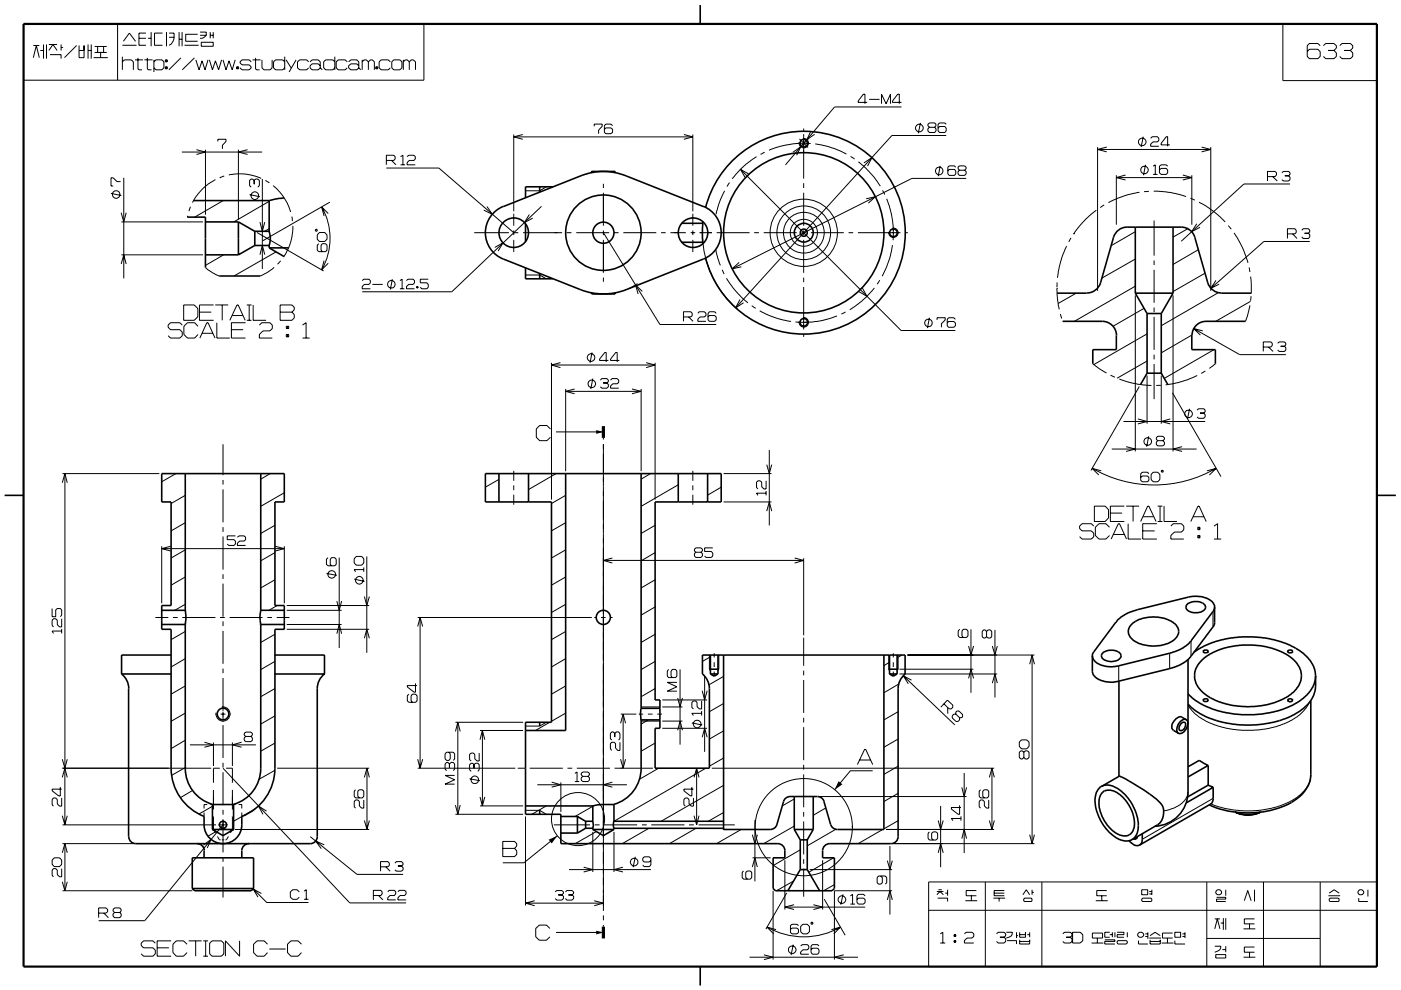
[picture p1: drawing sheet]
<svg xmlns="http://www.w3.org/2000/svg" width="297mm" height="210mm" viewBox="0 0 297 210" stroke-linecap="round" stroke-linejoin="round" font-family="sans-serif">
<g fill="none" stroke="#000" stroke-width=".21">
<path d="M5 5.1h84.9v11.9h-84.9zM7.1 9.6h1.2M7.1 12.2l.6-2.6 .6 2.6M8.5 10.7h.7M9.2 9.4v3M9.9 9.4v3M10.4 9.4h1.7M10.4 10.7l.8-1.3 .9 1.3M10.6 11.6h2.4v.8M13 9.4v1.3M13 10.1h.4M16.2 9.6l-2.5 2.6"/>
<path d="M16.8 10.7h1M16.8 9.6v2.6h1v-2.6M18.7 10.7h.6M18.7 9.4v3M19.3 9.4v3M19.9 12.2h3M20.1 9.9h2.5M20.1 11.1h2.5M20.7 9.9v1.2M21.3 11.1v1.1M22 9.9v1.2M24.9 5.1v11.9"/>
<path d="M25.9 9.6h3M25.9 13.1l.5-.4h1.5l.4 .4v1.7M25.9 12v2.8M26.2 8.8l1.2-1.8 1.3 1.8M28.6 12.7h1.7M29.2 12.3v2.3l.3 .2h.6M29.5 8.1h1.4M30.6 12.7h1.7M30.9 7h-1.4v2.6h1.4M31.2 12.3v2.3l.3 .2h.6M31.4 8.1h.6M32 6.8v3"/>
<path d="M32.6 13.1l.5-.4h1.2l.5 .4v1.3l-.5 .4h-1.2l-.5-.4M32.6 12.7v2.6M34.5 7h-1.7v2.6h1.7M35 12.7h.5v.4h-.5zM35 14.2h.5v.4h-.5zM35.3 12.7v.4M35.3 14.2v.4M35.3 6.8v3M35.9 7h1a2.28 2.28 0 0 1-1 2.6M35.9 7.9h1M38 6.8v3M38 8.3h.6"/>
<path d="M38.3 12.3l-2.5 2.5M38.6 6.8v3M39.1 9.6h3M41.2 12.3l-2.6 2.5M41.5 12.7l.7 2.1 .6-1.9 .7 1.9 .6-2.1M41.9 7.3h-2.5v1.5h2.5M42.4 6.8h1.3v.7M42.4 7.5h1.3M42.7 9h2.5v.8h-2.5zM43.7 7.5a1.39 1.39 0 0 1-1.3 .6M44.4 12.7l.6 2.1 .7-1.9 .6 1.9 .7-2.1M44.6 6.8v1.3"/>
<path d="M44.6 7.5h.6M45.2 6.8v1.3M47.3 12.7l.6 2.1 .7-1.9 .6 1.9 .7-2.1M50.2 14.2h.4v.4h-.4zM50.4 14.2v.4M53.3 13.1l-.5-.4h-1.5l-.4 .4v.2l.4 .5h1.5l.5 .4v.2l-.5 .4h-1.5l-.4-.4M53.5 12.7h1.7M54.2 12.3v2.3l.2 .2h.6M55.5 12.7v1.7l.5 .4h1.3l.4-.4v-1.7M60.4 13.1l-.5-.4h-1.5l-.4 .4v1.3l.4 .4h1.5l.5-.4M60.4 12v2.8M60.7 12.7l1 1.7"/>
<path d="M62.8 12.7l-1.5 2.6M65.4 13.1l-.4-.4h-1.5l-.4 .4v1.3l.4 .4h1.5l.4-.4M65.7 13.1l.5-.4h1.3l.4 .4v1.3M67.9 14l-.4-.5h-1.3l-.5 .5v.4l.5 .4h1.3l.4-.4M67.9 14.4l.4 .4M71 13.1l-.4-.4h-1.6l-.4 .4v1.3l.4 .4h1.6l.4-.4M71 12v2.8M73.6 13.1l-.4-.4h-1.5l-.4 .4v1.3l.4 .4h1.5l.4-.4M73.9 13.1l.5-.4h1.3l.4 .4v1.3M76.1 14l-.4-.5h-1.3l-.5 .5v.4l.5 .4h1.3l.4-.4M76.1 14.4l.4 .4M76.8 13.1l.4-.4h.5l.4 .4"/>
<path d="M76.8 12.7v2.1M78.1 13.1l.4-.4h.5l.4 .4v1.7M78.1 13.1v1.7M79.7 14.2h.4v.4h-.4zM79.9 14.2v.4M82.8 13.1l-.5-.4h-1.5l-.4 .4v1.3l.4 .4h1.5l.5-.4M83.5 12.7h1.3l.4 .4v1.3l-.4 .4h-1.3l-.4-.4v-1.3zM85.5 13.1l.4-.4h.5l.4 .4M85.5 12.7v2.1M86.8 13.1l.4-.4h.4l.5 .4v1.7M86.8 13.1v1.7M272 5.1h19.9v12h-19.9z"/>
<path d="M279.9 9.7l-.5-.5h-1.8l-.4 .5v2.3l.4 .4h1.8l.5-.4v-1l-.5-.6h-1.8l-.4 .6M280.6 9.7l.5-.5h1.7l.5 .5v.5l-.5 .5M281.6 10.7h1.2M282.8 10.7l.5 .5v.8l-.5 .4h-1.7l-.5-.4M284.1 9.7l.4-.5h1.8l.5 .5v.5l-.5 .5M285 10.7h1.3M286.3 10.7l.5 .5v.8l-.5 .4h-1.8l-.4-.4M25.6 38.5h-.8l-.8-.8h-.5v1.8h.5M26.2 37.7v21.3M38.6 32.3h17M41.7 31.7l1.9 .6-1.9 .5M43.6 31.7v13.8"/>
<path d="M45.7 38.1a11.2 11.2 0 0 0-4.9 4.9M46.2 30v-.5h1.7v.5l-.7 .8v.8M46.6 37.7h.1M47.5 37.3l-.9 .4M48.5 37.1l1.7-.2h1.8l2.2 .5 1.2 .4M50.5 31.7v14.9M52.5 31.7l-2 .6 2 .5M53.9 38.3l-.4-.3h-.2l-.4 .3v1.1l.4 .3M53.9 38.3l.3-.3h.5l.3 .3v1.1l-.3 .3M53.9 38.3v.8M55.6 38v19.1M56.3 38.3l.8 .5"/>
<path d="M57.9 39.4l1.5 1.4 .8 1.2M81.9 34h1.6l.3-.3v-.5l-.3-.3h-1.6v2.1M81.9 35.6h11.1l15.9 13.8M83 34l1 1M84.9 33.2l.5-.3v2.1M84.9 35h1M86.3 33.2l.4-.3h1.1l.3 .3v.5l-.3 .3h-1l-.5 .5v.5h1.8M108.9 28.5v16.3M108.9 29h38M110.8 28.5l-1.9 .5 1.9 .5M115.8 39.6l-1.4 .9h-3M126 26.8v-.5h1.7v.5l-.8 .8v.8"/>
<path d="M127.9 39v.9M129.9 26.7l-.4-.4h-1.1l-.3 .4v1.4l.3 .3h1.1l.4-.3v-.7l-.4-.3h-1.1l-.3 .3M145 28.5l1.9 .5-1.9 .5M146.9 28.5v16.3M154.7 38.7l-.6 .9M157 35.9l34 34.2M158.7 36.9l-1.7-1 1 1.8M160.4 33.2l-2.6 2-2.6 2.7M162.1 32.3l-.9 .4M168.1 32.3l1.7-1.1-.9 1.7M169.5 29.5l1.8 1.8M170.3 29.4a1 1 0 0 1 1.1 .9 1 1 0 0 1-1.1 1.1 1 1 0 0 1-.9-1.2"/>
<path d="M170.4 28.4v9.5M170.4 27.3v.6M170.4 38.9v1M171.4 30.4h.5M171.4 29.5l-1.9 1.8M171.4 30.4h-2l-2.5 .3-2.2 .5-1.6 .7M171.9 27.8l-.8 1.8 1.6-1.1M172.8 30.5l3.9 1 2.7 1.2M180.3 33.2l.9 .5M182 34.3l2.4 2.2 1 1.1 1.2 1.9M183.2 34.5l1.7-1.1-1 1.8M183.9 21.7h-2v-.3l1.1-1.4h.4v2"/>
<path d="M184.3 21.1h2.2M186.9 22v-2l1 2 .9-2v2M191.1 22.7h-14.1l-10.5 12.3M191.1 21.7h-1.9v-.3l1.1-1.4h.4v2M195.2 26.1l-.5 2.2M197.1 27l-.4-.3v-.3l.4-.3h1.1l.3 .3v.3l-.3 .3M197.1 27l-.4 .3v.5l.4 .3h1.1l.3-.3v-.5l-.3-.3M197.1 27h1.1M199.3 35.2l-.4 2.2M200.6 26.4l-.3-.3h-1.1l-.3 .3v1.4l.3 .3h1.1l.3-.3v-.6l-.3-.4h-1.1l-.3 .4M200.6 28.7h-11.5l-33.1 36.6M202.6 35.5l-.2-.3h-1.1l-.3 .3v1.4l.3 .3h1.1l.2-.3v-.6l-.2-.4h-1.1l-.3 .4"/>
<path d="M203.4 36.1l-.3-.3v-.3l.3-.3h1.1l.3 .3v.3l-.3 .3M203.4 36.1l-.3 .3v.5l.3 .3h1.1l.3-.3v-.5l-.3-.3M203.4 36.1h1.1M204.8 37.8h-11.5l-38.1 19.2M232.7 31.2v30.5M232.7 31.7h24M234.7 31.2l-2 .5 2 .5M236.7 37.2v10.5M236.7 37.7h16M238.6 37.1l-1.9 .6 1.9 .5M241.9 36.4h.1M242.4 29l-.5 2.2"/>
<path d="M242.9 35l-.5 2.2M244 29.3l.3-.3h1.1l.3 .3v.5l-.3 .3h-.9l-.5 .5v.4h1.7M244.5 37h.9M244.5 35.3l.4-.3v2M247.6 35.3l-.3-.3h-1.1l-.4 .3v1.4l.4 .3h1.1l.3-.3v-.6l-.3-.4h-1.1l-.4 .4M248 30.7h-1.8v-.3l1.1-1.4h.3v2M250.8 37.1l1.9 .6-1.9 .5M252.7 37.2v10.5M254.8 31.2l1.9 .5-1.9 .5M256.7 31.2v30.5M268.7 37.5h1.6l.3-.4v-.4l-.3-.3h-1.6v2M269.8 37.5l1 .9"/>
<path d="M271.8 36.7l.3-.3h1.1l.3 .3v.3l-.3 .3M272.4 37.3h.8M273.2 37.3l.3 .3v.5l-.3 .3h-1.1l-.3-.3M273.5 39h-9.8l-13.3 12.2M23.5 41l2.2 .5M25.7 45.1l.5 2 .6-2M25.7 56l.5-1.9 .6 1.9M25.7 54.1h17.3M25.7 47.1h17.3M39.8 45.8l-.1 .3M40.4 43.9l-.4 .9M43.6 56.8l1.4 1 1.5 .7"/>
<path d="M47.3 42.5l-6 3.6M47.4 54.1l-3.8 2.2M52.9 41.3l2.2 .4M54.5 49.3l14.1 8.2M55.1 47.1l.5 2 .5-2M55.1 54l.5-1.9 .5 1.9M57.1 42.7l-7.5 4.4M57.1 48.5l-1 .6M58.1 56.7l-1.2 1-1.7 .8M58.5 53.4l-8.9 5.1M59.5 55.3l-.7 .7M60.2 42l.7 1.1 .7 1.9"/>
<path d="M61.9 45.9l.1 1M62.1 47.9v1a11.1 11.1 0 0 1-2 5.6M66.8 48.8l.3-.2 .2 .3-.3 .2zM67.6 51.7l-.3 .3v1.1l.3 .3h1.4l.3-.3v-1.1l-.3-.3h-.6l-.3 .3v1.1l.3 .3M67.7 49.3h1.1l.5 .5v1l-.5 .4h-1.1l-.4-.4v-1zM68.2 43.9a13.4 13.4 0 0 1 0 13.3M68.7 55.3l-.5 1.9 1.4-1.4M69.6 45.3l-1.4-1.4 .5 1.9M69.9 42.9l-14.2 8.1M76.8 59.5l.3-.3h1.1l.3 .3v.5l-.3 .3h-.9l-.5 .5v.4h1.7M83.2 59.2l-.4 2.2M84.8 59.5l.5-.3v2"/>
<path d="M86.2 59.5l.3-.3h1.1l.3 .3v.5l-.3 .3h-.9l-.5 .5v.4h1.7M90.8 59.2h-1.7v.8h1.4l.3 .3v.6l-.3 .3h-1.1l-.3-.3M100.5 49.4h7.4M103.2 43.8l1.2 1.7-1.8-.9M104.9 52.5l1.7-1-1 1.7M108.9 49.4h1M108.9 45.3v2.6M108.9 48.9v1M108.9 50.9v2.6M110.9 49.4h8.3M111.4 58.3h3l1.4 .8M112.2 45.5l-1 1.7 1.7-.9"/>
<path d="M114.8 43.8l-19 18.1h-19M120.1 49.4h1.1M122.2 49.4h7M127.9 40.9v7M127.9 48.9v1M127.9 50.9v7M127.9 58.9v.9M127.9 49.4l12 19.4M130.2 49.4h.9M132.2 49.4h6.9M140.2 49.4h.9M142.2 49.4h3.2"/>
<path d="M146.4 49.4h1M146.9 45.3v2.6M146.9 48.9v1M146.9 50.9v2.6M148.3 49.4h2.7M148.9 49.9a21.4 21.4 0 0 0 7.5 15.7M151.8 53l.3 1.6 .6 1.7M151.9 49.4h7M153.1 57.2l.4 .9M153.6 40.5l-.8 1.7-1 3.2M154 59l1.7 2.5 1.7 1.8 1.2 1M156.7 55.7l-1.5 1.3 2-.4"/>
<path d="M159.9 49.4h1M161.9 49.4h7M169.9 49.4h1M170.4 40.9v7M170.4 48.9v1M170.4 50.9v7M170.4 58.9v1M171.9 49.4h7M179.9 49.4h1M181.9 49.4h9M183.6 42.2l2-.5-1.5 1.4M186.5 59.4l-.5 .9"/>
<path d="M187.1 40.4l.5 .9M188 42.2l.7 2.1 .6 2.7 .1 4M189.2 52l-.5 2.6-.8 2.2-.9 1.8M189.2 48.4a1 1 0 0 1 1.2 .9 1 1 0 0 1-1.1 1.1 1 1 0 0 1-.9-1.2M191.9 49.4h.6M224.1 59.9v1M226.1 52.2l-1.2 3.3-.7 3.4M227.1 50.5l-.5 .8M227.6 49.6h.1M232.5 44.6l-2.3 1.9-2.6 3.1M234.1 43.5l-.8 .5M240.7 49.1l-5.1 3"/>
<path d="M240.7 54.9l-7.1 4.1M241.6 40.8l-2.9 .6-3.7 1.6M243.6 40.6h-1M244.6 40.5l3.7 .3 3.2 .9M244.7 46.8v7.4M244.7 55.2v1M244.7 57.2v7M251.8 48.5l-3.1 1.8M252.4 42l.9 .5M253.7 47.5l-1.1 1.6 1.8-.9M254.1 53l-5.4 3.1M254.2 42.9l3 1.8 2.6 2.4"/>
<path d="M255.5 58l-6.8 3.8M257.8 59.5l-1.1 1.7 1.8-.9M260.4 47.8l.7 .8M261.7 49.4l1.7 3 1.2 3.3M264.8 56.7l.2 1M265.2 58.7l.1 3.5M273 49.6h1.5l.3-.3v-.5l-.3-.3h-1.5v2.1M274.1 49.6l.9 1M276 48.8l.3-.3h1.1l.3 .3v.3l-.3 .4M276.6 49.5h.8M277.4 49.5l.3 .3v.4l-.3 .4h-1.1l-.3-.4M277.7 51.2h-9.7l-11.3 10"/>
<path d="M38.6 69l-.5-.6h-1.9l-.6 .6v.4l.6 .5h1.9l.5 .5v.8l-.5 .5h-1.9l-.6-.5M38.9 64.7h2.3l.7 .7v1.8l-.7 .7h-2.3zM42 69.2l-.7-.8h-1.6l-.7 .8v1.7l.7 .8h1.6l.7-.8M42.3 66.2h2.5M42.4 71.7l1.5-3.3h.2l1.5 3.3M42.8 70.7h2.3M45.3 64.7h-3v3.2h3M45.6 64.7h2.8M46 68.4v3.3h2.7M47.1 64.7v3.2M48.7 67.9l1.5-3.2h.3l1.5 3.2M49.1 69.9h2.5"/>
<path d="M49.2 66.9h2.3M52.1 68.4h-3v3.3h3M52.3 64.7h1M52.3 67.9h1M52.8 64.7v3.2M53.7 64.7v3.2h2.7M55 69l.5-.6h1.7l.5 .6v.7l-.5 .5h-1.5l-.7 .7v.8h2.7M59.4 64.7h2.5l.5 .5v.5l-.5 .5 .5 .5v.7l-.5 .5h-2.5zM59.4 66.2h2.5M60.7 69.2h.5v.5h-.5zM60.7 70.9h.5v.6h-.5zM61 69.2v.5"/>
<path d="M61 70.9v.6M64.1 71.7h1.6M64.1 69l.8-.6v3.3M78.9 60.3h2.2M84.8 61.2h.9M88.3 60.8h.3v.3h-.3zM88.5 60.8v.3M116.9 77v29M116.9 77.4h22M118.8 76.9l-1.9 .5 1.9 .6M125.5 74.8l-.4 2.2M129 76.5h-1.9v-.3l1.1-1.4h.3v2"/>
<path d="M131.3 76.5h-1.8v-.3l1.1-1.4h.3v2M135.2 60.2l-2 1M136.2 61.8l-1.5-1.3 .6 1.8M137 76.9l1.9 .5-1.9 .6M138.9 77v29M139.9 68.8h11.9M144.9 67.2h1.6l.3-.3v-.4l-.3-.4h-1.6v2.1M146 67.2l.9 1M148 66.5l.2-.4h1.1l.4 .4v.4l-.4 .3h-.9l-.4 .5v.5h1.7M151.8 66.5l-.3-.4h-1.1l-.3 .4v1.4l.3 .3h1.1l.3-.3v-.7l-.3-.3h-1.1l-.3 .3M156.9 63.5l-.9 1.8 1.6-1.1M159.4 64.8l.8 .6"/>
<path d="M161.1 65.9l2 1 1.9 .7 2.7 .5M167.7 68.1v.1M168.6 68.3l2.8 .1M170.3 67.4a1 1 0 0 1 1.1 1 1 1 0 0 1-1.1 1 1 1 0 0 1-.9-1.2M170.4 60.9v9M170.4 70.9v.6M177.5 67l-3.1 1-3 .4M179.3 66.2l-.9 .4M182.8 61.1l1 1.8-1.7-1.1M185.4 61.1l-2.8 2.9-2.4 1.7M191 70.1h11.6M196.5 67.8a.79 .79 0 0 0 0 1.4"/>
<path d="M196.5 69.2h.1M196.5 67.8a.8 .8 0 0 1 1.2 .7 .8 .8 0 0 1-1.2 .7M196.5 67.8h.1M197.1 67.4l-.5 2.2M198.7 67.9v-.5h1.7v.5l-.8 .8v.7M202.6 67.7l-.4-.3h-1.1l-.3 .3v1.4l.3 .3h1.1l.4-.3v-.6l-.4-.3h-1.1l-.3 .3M224.1 61.2l.1 2.2 .4 2.2M224.1 61.2h.1M224.8 66.6l.3 1M225.3 68.1v.1M228.2 62.2l-3.9 2.2M231.7 77.2l.2 .1"/>
<path d="M231.9 77.3l2.7 1.8M235.5 79.6l.9 .4M240.7 60.7l-12.9 7.5M240.7 62.6v33.1M242.6 65.4l-6.6 3.8M243.2 70.8l-11.3 6.5M243.2 76.6l-6.3 3.6M243.2 79.7v10.2M244.7 65.2v1M244.7 67.2v7M244.7 75.2v1M244.7 77.2v7.5"/>
<path d="M246.2 79.7v10.2M248.7 62.6v33.1M252.7 71.1l-6.5 3.7M253.1 69.7l9.7 5.5h9.8M253.8 79.7l-2 .9-2 .5-2.7 .5M255 70.2l-1.9-.5 1.4 1.4M255.6 78.7l-.9 .5M257.4 74.2l-10.6 6.1M257.7 77.2l-1.3 .9M258.3 62.1l-12.1 7M265 64.8l-.9 3.4M265.1 63.9l-7.3 4.3"/>
<path d="M265.3 62.8l-.2 1M267.8 73.6h1.7l.2-.3v-.5l-.2-.3h-1.7v2M268.9 73.6l1 .9M270.9 72.8l.3-.3h1.1l.3 .3v.3l-.3 .3M271.5 73.4h.8M272.3 73.4l.3 .3v.5l-.3 .3h-1.1l-.3-.3M47.3 94.2v6.6M108.9 99.9v2.1M116.7 91l-.8-.7h-1.5l-.7 .7v1.7l.7 .8h1.5l.8-.8M117.9 91.6h10M119.9 82.5v17.4M119.9 83h16"/>
<path d="M121.8 82.5l-1.9 .5 1.9 .5M124.8 81a.81 .81 0 0 1 1.2-.2 .81 .81 0 0 1-.1 1.3M124.8 81v.1M124.8 81.1a.78 .78 0 0 0 .1 .9 .78 .78 0 0 0 .9 .1M125.7 80.3l-.4 2.2M125.8 82.1h.1M126.2 81v.1M127.3 80.6l.3-.3h1.1l.3 .3v.3l-.3 .3M127.9 81.2h.8M127.9 92.9v.3M127.9 94.2v99M128.7 81.2l.3 .4v.4l-.3 .3h-1.1l-.3-.3"/>
<path d="M129.5 80.6l.2-.3h1.1l.4 .3v.5l-.4 .3h-.9l-.4 .5v.4h1.7M134 82.5l1.9 .5-1.9 .5M135.9 82.5v17.4M146.9 99.9v2.1M162.6 98.5l.5 1.9 .5-1.9M163.1 95.5v16M231.6 99.3a26.1 26.1 0 0 0 26.2 0M233.5 99.9l-1.9-.6 1.4 1.4M235.7 95.2h18M237.3 80.4l1.7 .6 2.2 .5 2.9 .3M238.2 89.4h17.3M238.8 94.7l1.9 .5-1.9 .6"/>
<path d="M241.3 88.9l1.9 .5-1.9 .5M241.6 82l-10.3 17.8M243.5 92.5l-.4 2.2M245.4 93.5h1.1M245.4 93.5l-.2-.3v-.3l.2-.4h1.1l.4 .4v.3l-.4 .3M245.4 93.5l-.2 .3v.5l.2 .3h1.1l.4-.3v-.5l-.4-.3M246.1 81.7l-.9 .1M246.2 99.9l.3-.2 .1 .3-.2 .2zM248.1 88.9l-1.9 .5 1.9 .5M248.6 83.3l10.3 17.8M250.6 94.7l-1.9 .5 1.9 .6M252.2 86.7l-.4 2.2"/>
<path d="M253.8 87l.3-.3h1.1l.3 .3v.3l-.3 .3M254.4 87.6h.8M255.2 87.6l.3 .4v.4l-.3 .3h-1.1l-.3-.3M255.9 99.9l1.9-.6-1.4 1.4M13.2 102.4l.6-1.9 .5 1.9M13.3 100.4h20.5M13.8 100.5v74.5M34.3 115.9v12.1M34.3 116.4h26M36.2 115.9l-1.9 .5 1.9 .5M37.3 100.5l-3 1.7M39.3 116.6l-3 1.8"/>
<path d="M39.3 110.9l-3 1.7M39.3 105.1l-3 1.7M47.3 101.8v1M47.3 103.8v7M47.3 111.8v1M47.3 113.8v7M49.9 113.7h-1.7v.8h1.4l.3 .3v.6l-.3 .3h-1.1l-.3-.3M50.3 114l.4-.3h1.1l.3 .3v.5l-.3 .3h-1l-.5 .4v.5h1.8M57.3 100.5l-2 1.1M58.3 117.2l-3 1.8M58.3 111.4l-3 1.7M58.3 115.9l2 .5-2 .5"/>
<path d="M60.3 115.9v12.1M60.3 104.5l-5 2.9M69.6 118.3l-.4 .3v1.1l.4 .3h1.4l.3-.3v-1.1l-.3-.3h-.7l-.3 .3v1.1l.3 .3M71.9 118.3v19.1M75.1 118.5l.5-.5h1.1l.4 .5v.9l-.4 .5h-1.1l-.5-.5zM77.8 118v20.5M105.8 101.7l-2.9 1.6M108.9 103v1M108.9 104.9v2.2M117.9 100.5l-5.8 3.3M119.9 116.6l-3 1.8M119.9 110.9l-3 1.7"/>
<path d="M119.9 105.1l-3 1.7M127.9 118.9h42.5M129.8 118.4l-1.9 .5 1.9 .5M137.9 100.5l-2 1.1M138.9 117.2l-3 1.8M138.9 111.4l-3 1.7M143.8 102.8l-7.9 4.6M146.9 103v1M146.9 104.9v2.2M147.5 117.1l-.3-.3v-.3l.3-.3h1.1l.3 .3v.3l-.3 .3M147.5 117.1l-.3 .3v.5l.3 .3h1.1l.3-.3v-.5l-.3-.3M147.5 117.1h1.1"/>
<path d="M151.1 116.2h-1.7v.8h1.4l.3 .3v.6l-.3 .3h-1.1l-.3-.3M152.9 103.3l-2.9 1.7M153.4 106.5h10.2M153.4 100.4h10.2M162.4 104.6h-2l.3 .5M162.4 102v1.7h-.4l-.5-.4v-1l-.3-.3h-.5l-.3 .3v1.1l.3 .3M162.4 104.1v1M162.6 108.4l.5-1.9 .5 1.9M168.5 118.4l1.9 .5-1.9 .5M170.4 118.4v16.3M231.9 111.6l-.5-.5h-2l-.5 .5v.5l.5 .5h2l.5 .5v.7l-.5 .5h-2l-.5-.5M232 107.4h2.3l.7 .7v1.7l-.7 .8h-2.3z"/>
<path d="M235.2 111.8l-.7-.7h-1.5l-.8 .7v1.8l.8 .7h1.5l.7-.7M235.4 108.8h2.5M235.6 114.3l1.5-3.2h.3l1.4 3.2M236.1 113.4h2.2M238.4 107.4h-3v3.2h3M238.8 107.4h2.7M239.2 111.1v3.2h2.7M240.2 107.4v3.2M241.8 110.6l1.5-3.2h.3l1.5 3.2M242.3 112.6h2.5M242.4 109.6h2.2M243.6 100.5l-.3-.3h-1.1l-.3 .3v1.4l.3 .3h1.1l.3-.3v-.6l-.3-.3h-1.1l-.3 .3"/>
<path d="M244.1 100.6l.4-.4h.9l.5 .4v1.1l-.5 .5h-.9l-.4-.5zM245.3 111.1h-3v3.2h3M245.4 107.4h1.1M245.4 110.6h1.1M246 107.4v3.2M246.8 107.4v3.2h2.7M248.2 111.6l.5-.5h1.8l.5 .5v.7l-.5 .6h-1.5l-.8 .7v.7h2.8M252.5 110.6l1.5-3.2h.2l1.5 3.2M253 109.6h2.2M254 113.6h.4v.5h-.4zM254 111.8h.4v.5h-.4zM254.2 111.8v.5"/>
<path d="M254.2 113.6v.5M257.4 114.3h1.5M257.4 111.6l.7-.5v3.2M11 129.1v1.7h.8v-1.4l.3-.3h.7l.3 .3v1.1l-.3 .3M13.1 133.9h-2.1l.3 .5M13.1 131.2v1.8h-.5l-.5-.5v-.9l-.3-.4h-.5l-.3 .4v1.1l.3 .3M13.1 133.4v1M32.9 131h2.8M36.7 131h1M38.7 131h7M39.3 139.7l-3 1.8M39.3 133.9l-3 1.8"/>
<path d="M39.3 122.4l-3 1.7M39.3 128.2l-2.3 1.2M46.7 131h1M47.3 121.8v1M47.3 123.8v7M47.3 131.8v1M47.3 133.8v7M48.7 131h7M56.7 131h1M58.3 134.5l-3 1.8M58.3 123l-3 1.7M58.7 131h2.7"/>
<path d="M58.8 128.4l-1.8 1M60.3 133.3l-.2 .2M60.8 133.5h17.5M60.8 128.4h17.5M60.8 132.5h11.6M60.8 129.5h11.6M69.2 121.6l2.2 .4M71.4 127.5l.5 1.9 .5-1.9M71.4 134.4l.5-1.9 .5 1.9M75.1 122.8l2.2 .5M77.1 120.4v.9M77.1 120.8h-2l.3 .5"/>
<path d="M77.3 135.4l.5-1.9 .5 1.9M77.3 126.5l.5 1.9 .5-1.9M88.6 132.9l.5-1.9 .5 1.9M88.6 131h36.9M89.1 131v31.9M119.9 139.7l-3 1.8M119.9 133.9l-3 1.8M119.9 128.2l-3 1.7M119.9 122.4l-3 1.7M126 131h.4M127.4 131h1M129.4 131h.5"/>
<path d="M138.9 134.5l-3 1.8M138.9 128.7l-3 1.8M138.9 123l-3 1.7M150.4 138.9v3l.2 .4M150.6 139.3l-1.7 1M151.4 138.6v.8M152.4 138.9v3l-.2 .4M170.4 135.3v5.9M188.4 138.9v3l.2 .4M189.4 138.6v.8M190.4 138.9v3l-.2 .4M191.2 138.9l-1 .6"/>
<path d="M203.5 133.5l-.3 .3v1.1l.3 .3h1.4l.3-.3v-1.1l-.3-.3h-.6l-.3 .3v1.1l.3 .3M205.4 137l.5 1.9 .5-1.9M205.9 133.5v13.4M209.2 133.9l-.3-.3h-.4l-.3 .3v1.1l.3 .3h.4l.3-.3M209.2 133.9l.3-.3h.5l.3 .3v1.1l-.3 .3h-.5l-.3-.3M209.2 133.9v1.1M210.4 137l.5 1.9 .6-1.9M210.9 133.6v14.4M218.8 138.9v40M219.3 138.9h-26.9M248 138.6v3.2M252.5 135.9v3.3"/>
<path d="M257.2 129.7v3.3M39.3 157l-3 1.8M39.3 151.3l-3 1.7M39.3 145.5l-3 1.7M40.3 158h14M43.3 157.4l2 .6-2 .5M45.3 157.5v5M45.7 151.5h.1M46.8 151.5h1M47 150a1.49 1.49 0 0 1 1.8 1.4 1.49 1.49 0 0 1-1.6 1.5 1.49 1.49 0 0 1-1.4-1.7M47.3 141.8v1M47.3 143.8v7"/>
<path d="M47.3 153.8v7M47.3 151v1.8M47.3 152.9v.1M48.8 151.5h.1M49.3 157.5v5M51.2 157.4l-1.9 .6 1.9 .5M52.1 156.2l-.3-.3v-.3l.3-.3h1.1l.3 .3v.3l-.3 .3M52.1 156.2l-.3 .3v.5l.3 .3h1.1l.3-.3v-.5l-.3-.3M52.1 156.2h1.1M58.3 157.6l-3 1.7M58.3 151.8l-3 1.8M58.3 146l-3 1.8"/>
<path d="M58.3 140.3l-3 1.7M86.7 147.2l-.3 .4v1.1l.3 .3h1.4l.3-.3v-1.1l-.3-.4h-.6l-.3 .4v1.1l.3 .3M88.1 144.9v1.9h-.3l-1.4-1.1v-.3h2M95.2 159.5l.3 .4v1.1l-.3 .3h-.5l-.3-.3v-1.1l.3-.4h1.4l.3 .4v1.1l-.3 .3M96.6 155.1l.5-1.9 .5 1.9M96.6 153.2h14.3M97.1 153.2v19.5M101.6 159.7v1.7h-.5l-.4-.5v-.9l-.3-.3h-.5l-.3 .3v1.1l.3 .3M101.8 156.9l.5-2 .5 2M101.8 154.9h9.1M102.3 154.9v16M115.8 153.2l-1.4 .8h-3"/>
<path d="M116.5 153.2l-3 1.7M119.9 151.3l-3 1.7M119.9 145.5l-3 1.7M130.3 155.6l-.3-.4h-.3l-.3 .4v1.1l.3 .3M130.3 155.6l.4-.4h.4l.3 .4v1.1l-.3 .3M130.3 155.6v.7M131.4 157.4v1.8h-.4l-.5-.5v-1l-.3-.3h-.5l-.3 .3v1.1l.3 .4M131.6 153.4l.5-1.9 .5 1.9M131.6 151.5h3.3M132.1 151.5v11.4M135.4 151.5h1M135.9 152.9h4"/>
<path d="M135.9 149.9h4M137.4 151.5h.9M137.5 152.7l-1.6 .9M138.9 157.6l-3 1.7M138.9 146l-3 1.8M138.9 140.3l-3 1.7M139.4 151.5h.9M140.4 154.5h9.5M140.4 148.5h9.5M140.4 152.9h4.3M140.4 149.9h4.3M141.8 142l-.3 .3v1.1l.3 .3h1.4l.3-.3v-1.1l-.3-.3h-.6l-.3 .3v1.1l.3 .3"/>
<path d="M143.5 144.7h-2l2 1-2 .9h2M143.7 148l.5 1.9 .5-1.9M143.7 154.9l.5-2 .5 2M144.2 142v15.9M146.7 153.3l2.2 .5M148.8 148.7v1.7h-.5l-.5-.5v-.9l-.3-.3h-.5l-.3 .3v1.1l.3 .3M148.8 151.3h-2.1l.3 .5M148.8 150.8v1M148.9 156.4l.5-1.9 .5 1.9M148.9 146.5l.5 2 .5-2M149.4 143.5v16M151.4 140.5v1"/>
<path d="M151.4 142.4v.9M153.4 155l-3 1.8M153.4 149.2l-3 1.8M153.4 143.5l-3.1 1.7M170.4 142.2v1.1M170.4 144.2v7M170.4 152.2v1M170.4 154.2v7M188.6 140.5l-1.2 .7M189.4 140.5v1M189.4 142.4v.9M190.4 156.8l-3 1.7"/>
<path d="M190.4 151l-3 1.7M190.5 145.1l-3.1 1.8M190.7 141.9h15.7M190.7 143h20.7M191.5 143.3l10.9 10.4M193.3 144.3l-1.8-1 1.1 1.7M200.1 149.3l1.1 1.1h.5l.3-.4v-.4l-1.1-1.1-1.4 1.5M200.9 150l.1 1.4M202.6 151.5v-.5l.3-.2h.4l.8 .7v.5l-.2 .2h-.4M202.6 151.5h-.4l-.3 .3v.5l.8 .7h.4l.4-.3v-.5M202.6 151.5l.9 .7M205.4 143.9l.5-2 .5 2"/>
<path d="M210.4 144.9l.5-1.9 .6 1.9M216.6 156.9h1.1l.5 .5v.9l-.5 .5h-1.1l-.5-.5v-.9zM217.1 159.6l-.4-.3h-.3l-.3 .3v1.1l.3 .3h.3l.4-.3M217.1 159.6l.3-.3h.4l.4 .3v1.1l-.4 .3h-.4l-.3-.3M217.1 159.6v1.1M218.3 140.9l.5-2 .5 2M237.2 141.2v3.3M277.5 149.1l-.6 1.1-1.3 1.4-2.9 1.8-3.5 1.1-3.4 .4-4.3-.2-3.9-.9-1.6-.7-1.7-1-1.6-1.4-.8-1.1M12.8 166.9v1.9h-.4l-1.4-1.1v-.3h2.1M13.1 169.2v1.8h-.5l-.5-.5v-.9l-.3-.4h-.5l-.2 .4v1.1l.2 .3M13.2 164.9l.6-2 .5 2M13.2 161l.6 1.9 .5-1.9"/>
<path d="M13.2 173l.6 2 .5-2M13.2 175h32.6M13.3 162.9h31.5M13.3 178.9h15M13.8 178.9v10M39.3 162.8l-2.9 1.7M40.8 167.7l-2.6 1.5M43.1 179.2l1.6-1.1-.8 1.8M43.3 172.3v.9M43.9 170.6h-.6v.9M44.6 170.6h.7M45 171l-2.8 1.7"/>
<path d="M45.3 175.9l.4 .7M45.3 167.6v4.1M45.3 173.2v2.7M45.3 175.9h.6M45.8 176.4l-1.7 1M46.1 177.4l.4 .7h.3M46.3 175h2M46.6 162.9h-1.3v3.1M46.6 175.9h1.3M47 178.1h.5M47.2 178.9h.1M47.3 178.9h.1"/>
<path d="M47.3 161.8v1M47.3 163.8v7M47.3 171.8v1M47.3 173.8v7M47.3 175l-16.6 20.3h-9.8M47.3 162.9l26.9 28.6h11.9M47.9 162.9h1.4v3.1M48.4 177.4l-.4 .7h-.2M48.6 175.9h.7M49.3 173.2v2.7M49.3 175.9l-.4 .7M49.3 167.5v4.2"/>
<path d="M49.3 170.6h.7M49.8 175.9h28.5M50.6 170.6h.7v.9M51.3 172.3v.9M52.7 178.9h.1M54.1 171.5l-4.6 2.7M56.5 172l-1.7-1 .9 1.7M58.3 163.4l-3.4 1.9M58.8 162.9h19.5M65.8 177.5l9.9 8h9.8M68.7 179.2l-1.8-.8 1.2 1.6M75.4 167.5l-.3 .3v1.1l.3 .3h1.4l.3-.3v-1.1l-.3-.3h-.6l-.3 .3v1.1l.3 .3"/>
<path d="M77.1 169.7v1.7h-.4l-.5-.5v-.9l-.3-.3h-.5l-.3 .3v1.1l.3 .3M77.3 164.9l.5-2 .5 2M77.3 174l.5 1.9 .5-1.9M77.8 162.9v13M88.6 161l.5 1.9 .5-1.9M88.6 162.9h20.7M95.3 162l-.3-.3h-.3l-.3 .3v1.1l.3 .3M95.3 162l.3-.3h.5l.3 .3v1.1l-.3 .3M95.3 162v.8M96.4 164.5h-2l2 .9-2 .9h2M96.6 170.8l.5 1.9 .5-1.9M96.6 172.7h14.3"/>
<path d="M99.6 165.2l2.2 .4M100.5 162.2l-.3-.3h-.3l-.3 .3v1.1l.3 .3M100.5 162.2l.3-.3h.5l.3 .3v1.1l-.3 .3M100.5 162.2v.8M101.8 169l.5 1.9 .5-1.9M101.8 170.9h9.1M106.6 178.5h2.5l.5 .4v.5l-.5 .5 .5 .6v.7l-.5 .5h-2.5zM106.6 179.9h2.5M109.8 162.9h1.5M111.4 173.2v18.9M111.4 171.9h3l1.4 .8M112.3 162.9h7"/>
<path d="M113.9 166.5h19M115.8 170.9l-3 1.8M117 165.9l1.9 .6-1.9 .5M117.4 175h7.7M118.2 177.3l-7.1 5.7h-4.5M118.9 165.9v6.3M120.3 162.9h1M121.9 164l.4-.3v2.1M121.9 165.8h.9M122.3 162.9h7M123.6 164.7l-.4 .3v.5l.4 .3h1.1l.3-.3v-.5l-.3-.3M123.6 164.7l-.4-.3v-.4l.4-.3h1.1l.3 .3v.4l-.3 .3"/>
<path d="M123.6 164.7h1.1M125.7 171l-3.8 2.2M125.7 176.4v8.5M126.1 175h1M126.4 176.4l-4.4 2.5M128.1 175h7M129.8 165.9l-1.9 .5 1.9 .6M130.2 176.4v8.5M130.3 162.9h8.1M131.6 161l.5 1.9 .5-1.9M136.1 175h1M137.6 175.7l-5.7 3.2"/>
<path d="M138.1 175h7M139.7 162.9l-4.2 2.4M146.1 175h1M146.7 166.9v1.9h-.3l-1.4-1.1v-.3h2M147 169.2v1.8h-.4l-.5-.5v-.9l-.3-.4h-.5l-.3 .4v1.1l.3 .3M147.2 173l.5 2 .5-2M147.2 164.9l.5-2 .5 2M147.6 175.7l-5.7 3.2M147.7 162.9v12.1M148.1 175h7.7M149.6 162.9l-19.4 11.3M150.9 162.9h59.9"/>
<path d="M153.4 160.8l-3 1.7M153.4 166.6l-13.2 7.6M153.4 172.3l-3.2 1.9M157.1 175.9l-5.2 3M159.5 177l.6 1.9 .5-1.9M160.1 173.9v13M168.4 175.2l-6.5 3.7M168.4 169.5l-2.5 1.4M170.4 162.2v1M170.4 164.2v7M170.4 172.2v1M170.4 174.2v7"/>
<path d="M173.8 168.9h31.1M175.1 171.4l-2.7 1.5M177.2 175.9l-6 3.5M181.8 162.2l1.5-3.2h.3l1.4 3.2M182.3 161.2h2.2M185 163.5h-4.7l-3.3 4M187.2 175.9l-5.3 3M187.9 175.9h22.9M188.7 179.4v14.6M189.4 178.9h29.9M190.4 174.1l-3 1.7M190.4 168.3l-3 1.7"/>
<path d="M190.4 162.5l-3 1.7M197.1 176.4l-.3 .3v1.1l.3 .4h1.4l.3-.4v-1.1l-.3-.3h-.6l-.4 .3v1.1l.4 .4M198.9 174l.5 1.9 .6-1.9M199.4 170.9v13M203.5 170.8v1.9h-.3l-1.5-1.1v-.3h2M203.7 173.6h-2l.4 .5M203.7 173.1v1M203.9 167l.5 1.9 .5-1.9M203.9 177.9l.5-2 .5 2M204.4 164v16.9M207.9 167.5l-.3 .3v1.1l.3 .3h1.4l.3-.3v-1.1l-.3-.3h-.6l-.3 .3v1.1l.3 .3M209.6 169.7v1.7h-.4l-.5-.5v-.9l-.3-.3h-.5l-.3 .3v1.1l.3 .3"/>
<path d="M209.8 174l.5 1.9 .5-1.9M209.8 164.9l.5-2 .5 2M210.3 162.9v13M218.3 177l.5 1.9 .5-1.9M251.9 168a4.5 4.5 0 0 1-3.6 3.6l-1.6 .4M257.2 169.3l-15 8.7M277.9 164.3v.6a8 8 0 0 1-5.3 5.5l-3 1-4.2 .6-3.7-.2-3.3-.6-1.6-.7M11.5 181.9h1.1l.5 .5v.9l-.5 .5h-1.1l-.4-.5v-.9zM13.1 184.2v1.8h-.5l-.5-.5v-.9l-.3-.4h-.5l-.2 .4v1.1l.2 .3M13.2 180.9l.6-2 .5 2M13.2 187l.6 1.9 .5-1.9M13.2 188.9h27.6"/>
<path d="M20.9 193.7h1.6l.3-.3v-.5l-.3-.3h-1.6v2M22 193.7l1 .9M24.3 193.5l-.3-.3v-.3l.3-.3h1.1l.3 .3v.3l-.3 .3M24.3 193.5l-.3 .3v.5l.3 .3h1.1l.3-.3v-.5l-.3-.3M24.3 193.5h1.1M36.3 199.6h-3v3.2h3M40 199.6h2.8M40.8 188.5h2.5M41.5 199.6v3.2M43.1 199.6h1M43.6 199.6v3.2M44.8 188.5h5"/>
<path d="M47.3 181.8v1M47.3 183.8v6.6M50.8 199.6v3.2l-3-3.2v3.2M51.3 188.5h2.5M53.7 188.5l2.9 2.9h8.8M55.4 189.5l-1.7-1 1 1.8M63.5 189.2l-.5-.5h-.9l-.5 .5v1.1l.5 .4h.9l.5-.4M64.5 189l.4-.3v2M64.5 190.7h.9M79.2 189.9h1.5l.3-.3v-.5l-.3-.3h-1.5v2.1M80.3 189.9l.9 1M80.7 183.9h1.6l.3-.3v-.5l-.3-.4h-1.6v2.1"/>
<path d="M81.8 183.9l.9 .9M82.2 189.1l.3-.3h1.1l.3 .3v.5l-.3 .3h-.9l-.5 .5v.5h1.7M83.7 183.1l.3-.4h1.1l.4 .4v.3l-.4 .3M84.4 189.1l.3-.3h1.1l.3 .3v.5l-.3 .3h-1l-.4 .5v.5h1.7M84.4 183.7h.7M85.1 183.7l.4 .3v.5l-.4 .3h-1.1l-.3-.3M111.4 191.6h16.5M113.4 191l-2 .6 2 .5M116.6 196.9l-.7-.7h-1.6l-.7 .7v1.8l.7 .7h1.6l.7-.7M117.7 189.2l.3-.3h1.1l.4 .3v.3l-.4 .3M117.9 197.8h10M118.4 189.8h.7"/>
<path d="M119.1 189.8l.4 .3v.5l-.4 .3h-1.1l-.3-.3M119.9 189.2l.3-.3h1.1l.3 .3v.3l-.3 .3M120.5 189.8h.8M120.6 184.4h17.4M121.3 189.8l.3 .3v.5l-.3 .3h-1.1l-.3-.3M123.7 183.9l2 .5-2 .5M126 191l1.9 .6-1.9 .5M127.9 194.2v1M127.9 196.2v.3M132.1 183.9l-1.9 .5 1.9 .5M134.7 181.7l-.5 2.2M138 182.5l-.3 .3h-1.1l-.3-.3v-.4l.3-.4h1.1l.3 .4v1.4l-.3 .3h-1.1l-.3-.3"/>
<path d="M157.6 184.7l-.2 .3v1.1l.2 .4h1.5l.3-.4v-1.1l-.3-.3h-.6l-.4 .3v1.1l.4 .4M159.5 183.9l.6-2 .5 2M159.6 181.9h3.8M162.6 196.6a15.7 15.7 0 0 0 15.6 0M163.9 188.9v14.6M164.5 197.2l-1.9-.6 1.4 1.5M166.4 182.5v10.4M166.4 192.4h17M166.8 189.4l-4.4 7.7M168.3 186.9l-3.7 2M168.4 191.9l-2 .5 2 .5M169.3 196.3l-.3-.3h-1.1l-.3 .3v1.5l.3 .3h1.1l.3-.3v-.7l-.3-.3h-1.1l-.3 .3"/>
<path d="M169.7 180.2l-5.8 3.4M169.8 196.5l.4-.5h1l.4 .5v1.1l-.4 .5h-1l-.4-.5zM170.4 182.2v1M170.4 184.2v6M171.7 184.4h17.4M172.1 195.6l.3 .1-.2 .3-.3-.1zM172.5 191.9l1.9 .5-1.9 .5M174.4 182.5v10.4M174.7 190.7l4.5 7.7M176.3 197.2l1.9-.6-1.4 1.5M176.7 181.9l-5.2 3.1M176.9 187.6l-2.3 1.3"/>
<path d="M178.7 189.7l-.4 2.2M180.3 190l.5-.3v2.1M180.3 191.8h1M183.4 190l-.3-.3h-1.1l-.3 .3v1.4l.3 .4h1.1l.3-.4v-.6l-.3-.3h-1.1l-.3 .3M186.7 185.8l.4 .3v1.1l-.4 .3h-.4l-.3-.3v-1.1l.3-.3h1.4l.3 .3v1.1l-.3 .3M188.1 190.9l.6-2 .5 2M188.1 182.5l.6 1.9 .5-1.9M189.1 188.9h-12.2v14.6M196.9 187.1h95v17.9h-95zM196.9 193.1h95M198.6 189.1h1.4M198.6 189.8l.7-.7 .7 .7"/>
<path d="M198.8 190.5h2.1v.7M198.9 180.9l.5-2 .6 2M199 188.7h.7M199.3 198.1l.6-.4v2.3M200.4 189.4h.5M200.9 188.7v1.3M202.3 199.5h.3v.4h-.3zM202.3 198.2h.3v.4h-.3zM202.4 198.2v.4M202.4 199.5v.4M204.5 198.1l.3-.4h1.3l.4 .4v.5l-.4 .4h-1.1l-.5 .5v.5h2M204.7 191h2.5"/>
<path d="M206 190v1M207 188.9h-2.1v1.1h2.1M208.9 187.1v17.9M210.6 190.5h2.5M210.8 189.4h2.1M211.3 198.1l.3-.4h1.3l.3 .4v.4l-.3 .3M211.8 190.5v.7M212 198.8h.9M212.9 198.8l.3 .3v.6l-.3 .3h-1.3l-.3-.3M212.9 188.9h-2.1v1.1h2.1M213.4 197.7h1.2a1.12 1.12 0 0 1-1.2 1.3M213.5 199.5h2v.7"/>
<path d="M215.5 197.7v1.3M215.5 198.5h.4M216.2 198.2h1.2M216.2 197.7v1.1h1.2v-1.1M216.2 199.3v.9h2.1v-.9M216.2 199.7h2.1M216.9 189.8l.7-1.1 .7 1.1M217.2 190.5h1.4l.2 .5-.2 .2h-1.4l-.2-.2zM217.8 198.2h.5M218.3 197.7v1.1M218.8 188.7v1.1M218.8 189.3h.4"/>
<path d="M220.9 187.1v17.9M225.3 198.1l.4-.4h1.2l.4 .4v.4l-.4 .3M226.1 198.8h.8M226.9 198.8l.4 .3v.6l-.4 .3h-1.2l-.4-.3M227.4 197.7h1.6l.6 .5v1.3l-.6 .5h-1.6zM231.6 197.9h2.2v1.1h-2.2zM232.3 191h2.6M232.7 199v1M233.6 190v1M234.2 199.3h2.2v.4h-2.2v.5h2.2M234.7 188.9h-2.2v1.1h2.2M235.3 197.7h-1.1v1.1h1.1"/>
<path d="M235.3 198.2h.5M235.8 197.7v1.1M236.4 197.7v1.1M236.9 197.7h1.4v.5h-1.4v.6h1.4M237 199.5h1.8l.2 .2v.3l-.2 .2h-1.8l-.1-.2v-.3zM239 197.7v1.1M241.4 199.5v.7h2M241.6 197.7h.5l.4 .4v.4l-.4 .3h-.5l-.4-.3v-.4zM242.1 188.7h1.2v1.1h-1.2zM242.1 190.7l.2-.2h1.7l.2 .5-.2 .2h-1.7l-.2-.2zM242.8 198.6h.6M242.8 198.1h.6"/>
<path d="M243.4 197.7v1.4M243.7 199h2.5M243.7 189.1h.5M243.7 189.6h.5M243.8 199.3v.9h2.2v-.9M243.8 199.7h2.2M243.8 198.5l1.1-.8 1.1 .8M244.2 188.7v1.1M247.5 199v1M248.6 197.9h-2.1v1.1h2.1M249.1 197.7h1.2v1.1h-1.2zM249.1 199.5v.7h2.1"/>
<path d="M250.7 198.6h.5M250.7 198.1h.5M251.2 197.7v1.3M255.9 199h24M255.9 187.1v17.9M257.6 194.9h1.1M257.6 197l.5-2.1 .6 2.1M257.9 190.3h2v.4h-2v.5h2M258.1 188.7h.6l.3 .4v.3l-.3 .4h-.6l-.3-.4v-.3zM258.8 195.8h.6M259.4 194.7v2.5M259.9 188.7v1.3"/>
<path d="M259.9 194.7v2.5M263.7 197h2.4M263.8 191l.7-2.1 .8 2.1M264.9 196v1M266 188.7v2.5M266 194.9h-2.2v1.1h2.2M267.9 187.1v17.9M279.9 187.1v17.9M281.6 190h2.5M281.8 189.4l1.1-.7 1 .7M282 190.5h1.8l.1 .5-.1 .2h-1.8l-.2-.2zM288.1 190.5v.7h1.9"/>
<path d="M288.2 188.7h.6l.3 .4v.3l-.3 .4h-.6l-.3-.4v-.3zM290 188.7v1.5M32.9 200.1l-.5-.5h-2l-.5 .5v.4l.5 .5h2l.5 .5v.8l-.5 .5h-2l-.5-.5M33.3 201h2.5M39.7 200.3l-.8-.7h-1.5l-.7 .7v1.7l.7 .8h1.5l.8-.8M43.1 202.8h1M44.4 200.1l.6-.5h1.9l.6 .5v2.2l-.6 .5h-1.9l-.6-.5zM56.7 200.3l-.7-.7h-1.5l-.7 .7v1.7l.7 .8h1.5l.7-.8M57.1 201.3h3.5M63.9 200.3l-.7-.7h-1.5l-.7 .7v1.7l.7 .8h1.5l.7-.8M158.9 203h23M162 202.5l1.9 .5-1.9 .5"/>
<path d="M168.2 200.4l-.5 2.2M169.8 200.7l.3-.3h1.1l.3 .3v.4l-.3 .4h-1l-.4 .4v.5h1.7M173.6 200.7l-.2-.3h-1.1l-.3 .3v1.3l.3 .4h1.1l.2-.4v-.5l-.2-.4h-1.1l-.3 .4M178.9 202.5l-2 .5 2 .5M199.3 200h1.1M231.4 200h2.5M246.3 200h2.5M257.6 200.7h1.2a.91 .91 0 0 1-.7 1.1l-.5 .2M257.8 202.5h2.1v.7h-2.1zM259.2 201.4h.7M259.9 200.7v1.3M263.7 203h2.4"/>
<path d="M264.9 202v1M266 200.9h-2.2v1.1h2.2"/>
<circle cx="194.9" cy="27.1" r=".81"/>
<circle cx="199.1" cy="36.2" r=".81"/>
<circle cx="242.2" cy="30.1" r=".81"/>
<circle cx="242.6" cy="36" r=".8"/>
<circle cx="24.6" cy="41.2" r=".81"/>
<circle cx="54" cy="41.5" r=".81"/>
<circle cx="170.4" cy="49.4" r="5.7"/>
<circle cx="170.4" cy="49.4" r="7.1"/>
<circle cx="170.4" cy="49.4" r="2.87"/>
<circle cx="170.4" cy="49.4" r="4.3"/>
<circle cx="83" cy="60.3" r=".8"/>
<circle cx="125.3" cy="75.8" r=".81"/>
<circle cx="243.3" cy="93.6" r=".8"/>
<circle cx="252" cy="87.8" r=".81"/>
<circle cx="70.3" cy="121.8" r=".8"/>
<circle cx="76.2" cy="123.1" r=".81"/>
<circle cx="147.8" cy="153.6" r=".81"/>
<circle cx="100.7" cy="165.4" r=".81"/>
<circle cx="122.5" cy="173.7" r="5.6"/>
<circle cx="170.4" cy="175.4" r="10.3"/>
<circle cx="134.5" cy="182.8" r=".82"/>
<circle cx="178.5" cy="190.8" r=".82"/>
<circle cx="168" cy="201.4" r=".81"/>
</g>
<g fill="none" stroke="#000" stroke-width=".34">
<path d="M148.5 1.1v4M114.4 39.6v1.2M117.2 39.6h-5.8v2.3M125.4 36.6v-.2h5v.2M39.7 46.1h3.9v10.7M41 42.5h16.1M43.6 54.1h6.9M43.6 47.1h6.9M46.5 58.5h8.7M50.5 47.1v7M50.5 47.1l3.5 2M54 49.1v3"/>
<path d="M54 49.1h3.1M54 52.1l-3.5 2M54 52.1h3.1M57.1 49.1l.2 1.2-.2 1.8M57.1 42.6v6.5M57.1 52.1v.5M57.1 52.6h4.1M57.1 52.6l3.1 1.8M60.2 42l-3.1 .5M106.7 43.8a6 6 0 0 0-3.8 5.6 6 6 0 0 0 3.8 5.5l16.4 6.6a13.4 13.4 0 0 0 9.6 0l16.4-6.6a6 6 0 0 0 3.8-5.5 6 6 0 0 0-3.8-5.6M106.7 43.8l16.4-6.5a12.8 12.8 0 0 1 9.6 0l16.4 6.5M111.4 47.5v3.8"/>
<path d="M111.4 56.8v2.3h5.8M114.4 58v1.1M144.5 47.4h4.5M144.5 51.4h4.5M149 47.1v4.6M149.6 44a21.5 21.5 0 0 1 33.1-12.3 21.5 21.5 0 0 1 0 35.3 21.5 21.5 0 0 1-33.1-12.3M240.7 48.2v14M248.7 48.2v14M125.4 62.1v.2h5v-.2M224.1 62.2h6.3M225.3 68.2h8.4a3 3 0 0 1 3 3M236.7 71.2v3h-5v3"/>
<path d="M240.7 62.2l2.5 4.3M240.7 62.2h8M243.2 79.2l-1.4 2.4M243.2 66.5v12.7M243.2 79.2h3M243.2 66.5h3M246.2 79.2l1.4 2.4M246.2 66.5v12.7M248.7 62.2l-2.5 4.3M252.7 71.2v3h5v3M258.9 62.1a3 3 0 0 1-2.8-2.1l-2.8-9.7a2.95 2.95 0 0 0-2.9-2.1h-11.4a2.99 2.99 0 0 0-2.9 2.1l-2.8 9.7a3 3 0 0 1-2.8 2.1M258.9 62.2h6.4"/>
<path d="M264.1 68.2h-8.4a2.98 2.98 0 0 0-3 3M1 105.1h4M39.3 100.5v28.9M55.3 100.5v28.9M105.8 100.5v6M112.1 100.5v6M119.9 100.5v54.4h-8.5M135.9 100.4v49.8M143.8 100.5v6M150 100.5v6M291.9 105.1h4M34.3 129.5h5"/>
<path d="M34.3 132.5h5M36.3 138.9h-10.5v4.1M39.3 132.5v30.4a7.9 7.9 0 0 0 5.7 7.7M39.3 129.5l.1 .9-.1 2.1M55.2 131.7l.1 .8M55.3 129.4h5M55.3 132.5h5M55.3 129.4l-.1 2.3M55.3 132.5v30.4a7.9 7.9 0 0 1-5.8 7.7M58.3 138.9h10.5v4.1M150.6 138.9v4.1M152.2 138.9v4.1"/>
<path d="M153.4 138.9v37h9.9a1.47 1.47 0 0 0 1.4-1l1.4-4.9a1.44 1.44 0 0 1 1.5-1.1h5.7M187.4 138.9v37h-9.9a1.49 1.49 0 0 1-1.4-1l-1.4-4.9M188.6 138.9v4.1M190.2 138.9v4.1M231.6 139.1v3.3a2.89 2.89 0 0 0 2.7 2.2l1.7 .1 1-.2 11-2.7M233.5 139.1a2.22 2.22 0 0 0 2.9 1.1 1.45 1.45 0 0 0 1.3-1.1M233.5 139.1a2.16 2.16 0 0 1 2.7-1.1h.3a1.48 1.48 0 0 1 1.2 1.1M237.1 131.4l.1-.1a9.4 9.4 0 0 1 3.9-2l10.8-2.6a5.3 5.3 0 0 1 5.4 1.2l.2 .6-.2 1.1-4.8 6.4a8.6 8.6 0 0 1-4.5 2.6l-10.8 2.6a5.2 5.2 0 0 1-5.4-1.4l-.2-.5 .1-.7zM240 132.3a7.5 7.5 0 0 1 9.4 .4 2.11 2.11 0 0 1-.8 3.2 7.7 7.7 0 0 1-8.7-.4 2 2 0 0 1 .1-3.2zM251.9 139.9v28.1M253.2 138.4l2.4-1.5 2.3-.9 1.8-.5 3.7-.4 3.9 .1 3.8 .8 3.3 1.3 1.9 1.3 .9 .8 .9 1.3a4.2 4.2 0 0 1 .8 2.4v.2M255 127.9a2.88 2.88 0 0 0-3.5 .5 1.21 1.21 0 0 0 1.4 1.5l.7 .1a1.64 1.64 0 0 0 2-1.3l-.6-.8"/>
<path d="M255.1 138l.4-.1a.45 .45 0 0 1 .7 .3 .54 .54 0 0 1-.6 .3 .54 .54 0 0 1-.5-.5zM257.2 133l-4.7 6.2a8.3 8.3 0 0 1-4.5 2.6M257.5 128.8v3.4l-.3 .8M273.1 138l.7-.1 .3 .2a.56 .56 0 0 1-.6 .4 .56 .56 0 0 1-.5-.4zM25.8 143a3.9 3.9 0 0 1 1.5 3.1M25.8 143h10.5M27.3 146.1v31.4M58.3 143h10.5M68.8 143a3.9 3.9 0 0 0-1.5 3.1v31.4a1.47 1.47 0 0 1-1.5 1.4h-37a1.47 1.47 0 0 1-1.5-1.4M114.4 153.2v.8M135.9 150.2h4M135.9 152.7h4"/>
<path d="M135.9 150.2l-.1 .9 .1 1.6M135.9 152.7v10.2a7.9 7.9 0 0 1-5.7 7.7M150.4 141.9h2M150.6 143h1.6M150.6 143l.8 .4 .8-.4M188.4 141.9h2M188.6 143h1.6M188.6 143l.8 .4 .8-.4M191.9 143v-4.1h-43v4.1a4 4 0 0 1 1.5 3.1v16.8h-11.5v-8.4h1v-6h-1v-42h14v-6l-50-.1v6.1h14v46.7h-5.5v19.5h7.5M191.9 143a3.9 3.9 0 0 0-1.5 3.1v31.4a1.5 1.5 0 0 1-1.5 1.4h-13M237.2 144.5v20.2M250.4 153.5a.57 .57 0 0 1 .8-.3 .57 .57 0 0 1 .1 .9 .8 .8 0 0 1-1.3 .7v-.6z"/>
<path d="M251.5 152.6l-1-.5a2.16 2.16 0 0 0-2 2.5l1.3 .9M251.5 152.7a1.74 1.74 0 0 1-.3 2.4 1.1 1.1 0 0 1-1.3 .4M251.5 152.7a1.86 1.86 0 0 0-2 1.9l.1 .7 .3 .2M254.6 140.2l.2-.1a13.9 13.9 0 0 1 10.1-3.3l2.2 .1 2.6 .6 2.5 1 1.8 1.2a4.4 4.4 0 0 1 .6 6.7l-.6 .6a14.7 14.7 0 0 1-10.1 2.9l-2.2-.2-1.6-.4-1.6-.4-2-1a5.6 5.6 0 0 1-3.3-4.6h.1a4.4 4.4 0 0 1 1.3-3.1zM255.2 148.3l.6-.1 .4 .2a.56 .56 0 0 1-.6 .4 .56 .56 0 0 1-.5-.3zM273 148.4a.54 .54 0 0 1 .6-.2 .54 .54 0 0 1 .4 .4 .54 .54 0 0 1-.5 .2 .54 .54 0 0 1-.5-.4zM277.9 148.5v15.8a7.3 7.3 0 0 1-4.1 5.9 20.5 20.5 0 0 1-17.4 .5M278.9 143.3l-.1 3.3-.5 1.4-.9 1.3-1.2 1.1-1.8 1.2-2 .9-2.2 .7-2.6 .4-2.3 .2h-2.5l-2.6-.4-2.6-.7-2.1-.8-2.3-1.3-1.3-1.3M278.9 143.3l-.3 1.9-.5 .9-1 1.3-1.8 1.4-1.2 .8-2.9 1.1-3.7 .8-4.3 .1-3.1-.4-2.1-.5-3.5-1.4-1.4-1-1.2-1.1M41.8 178.9a1.51 1.51 0 0 1 1.5 1.5M43.3 173.2a5.3 5.3 0 0 0 1.2 4.6 4 4 0 0 0 4.3 .8 4 4 0 0 0 2.5-3.6v-1.8a11 11 0 0 0 7-10.3v-29.4h2v-5.1h-2v-21.9h2v-6l-26-.1v6.1h2v21.9h-2v5.1h2v29.4a11 11 0 0 0 7 10.3M45 175.9h4.5"/>
<path d="M45 170.6v5.3M45 175.9l2.3 1.3 2.2-1.3M45 170.6h4.5M49.5 170.6v5.3M52.8 178.9a1.51 1.51 0 0 0-1.5 1.5M111.4 170.9h14.3M114.4 171.9v.8M118.9 173.2h3.5M118.9 172.7v6.2h46M118.9 176.7h3.5M122.4 173.2v3.5M122.4 173.2l1.8 1"/>
<path d="M124.2 174.2v1.5l-1.8 1M124.2 174.2h1.5M124.2 175.7h1.5M125.7 174.2l.1 .8-.1 .7M125.7 170.9v3.3M125.7 175.9h4.5M125.7 175.9l2.2 1.3 2.3-1.3M125.7 175.7v.2M130.2 174.2l-.2 .5 .2 1M130.2 170.6v3.6M130.2 175.7h23.2M130.2 174.2h23.2"/>
<path d="M130.2 170.6h-2.8l-1.7 .3M130.2 175.7v.2M164.9 178.9a1.5 1.5 0 0 1 1.5 1.5M168.4 175.9l1.3 2.2M168.4 168.9v7M168.4 175.9h4M169.7 178.1v6.3M169.7 178.1h1.5M171.2 178.1v6.3M172.4 175.9l-1.2 2.2M172.4 168.9v7M173.3 168.9a1.51 1.51 0 0 1 1.4 1.1"/>
<path d="M175.9 178.9a1.51 1.51 0 0 0-1.5 1.5M233.5 166.8a4.1 4.1 0 0 0-1.2 4.5l.1 .2a9.4 9.4 0 0 0 5.6 6.8l1 .1 1-.3M233.6 168.2a2.82 2.82 0 0 1 3.9 .4 7.9 7.9 0 0 1 2.9 7.1 2.12 2.12 0 0 1-3.3 1.2 8 8 0 0 1-4-7.5zM237.2 164.7l.1-.1a13.5 13.5 0 0 1 3.7 2.1 19.2 19.2 0 0 1 5.3 4 3.3 3.3 0 0 1-.9 4.3l-5.4 3.1M237.2 164.7l-3.7 2.1a3.9 3.9 0 0 1 4.5 1.2 9.3 9.3 0 0 1 3.2 8.5l-.6 1.1-.6 .5M239.4 178.3l.5 .5a1.52 1.52 0 0 0 1.7 .4M241.1 177.5a.48 .48 0 0 1-.2 .5 .48 .48 0 0 1-.6-.1M242.2 176.8v1.2a1.32 1.32 0 0 1-.6 1.2M251.9 167.9a7.3 7.3 0 0 1-7 7.4M256.2 166.5l1 .5M256.2 162.3l-1.9-1-2.4 1.3M256.2 166.5l-4.4 2.5"/>
<path d="M256.2 162.3v4.2M256.2 162.3l-4.3 2.5M257.2 167v2.6l-.4 .9-15.2 8.7M257.2 167l-5.7 3.3M261.8 172.2a6.2 6.2 0 0 0 5.5 0M261.9 172.2a7.2 7.2 0 0 0 5.3 0M40.8 188.5l.5 .4h12l.5-.4M40.8 188.5v-6.6h13v6.6M40.8 188.5h13M43.3 180.5v1.4M51.3 180.5v1.4M166.4 180.5v1.4h-2.5"/>
<path d="M169.7 184.4l-2.7 4.5M169.7 184.4h1.5M171.2 184.4l2.6 4.5M174.4 180.5v1.4h2.5v6.6l-.5 .4h-12l-.5-.4v-6.6M148.5 205v4"/>
<circle cx="170.4" cy="30.4" r=".8"/>
<circle cx="108.9" cy="49.4" r="3.1"/>
<circle cx="127.9" cy="49.4" r="8"/>
<circle cx="127.9" cy="49.4" r="2.24"/>
<circle cx="146.9" cy="49.4" r="3.1"/>
<circle cx="170.4" cy="49.4" r="2"/>
<circle cx="170.4" cy="49.4" r="17"/>
<circle cx="170.4" cy="49.3" r=".76"/>
<circle cx="189.4" cy="49.4" r=".82"/>
<circle cx="170.4" cy="68.4" r=".81"/>
<circle cx="127.9" cy="131" r="1.5"/>
<circle cx="47.3" cy="151.4" r="1.24"/>
<circle cx="47.3" cy="174.9" r=".75"/>
</g>
<path d="M5 5.1h286.9v199.9h-286.9z" fill="none" stroke="#000" stroke-width=".47"/>
<path d="M127.9 90.4v2.5M127.9 196.6v2.4" fill="none" stroke="#000" stroke-width=".68" stroke-linecap="butt"/>
<path d="M126.4 91.2l1.5 .4-1.5 .4zM116.3 178.1l1.9-.8-1.2 1.6zM177.8 165.7l.8 .7-1.6 1.1zM126.4 197.4l1.5 .4-1.5 .4z" fill="#000"/>
</svg>
